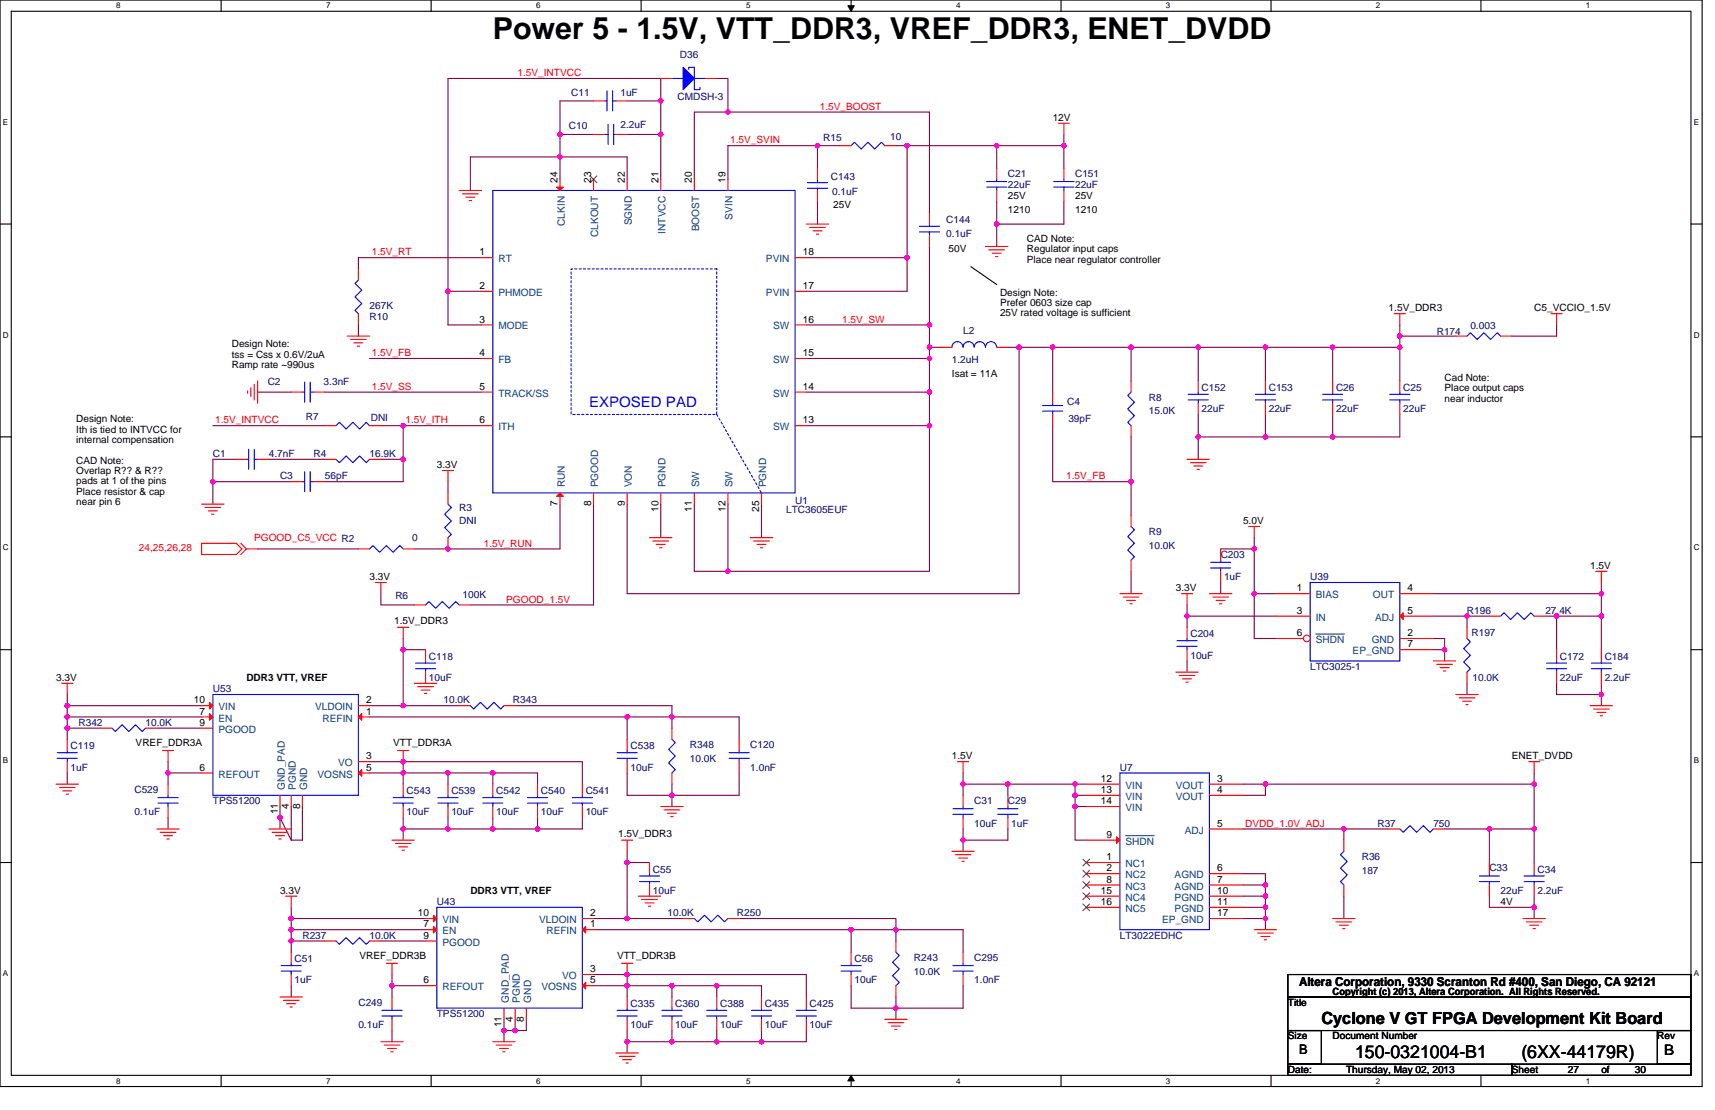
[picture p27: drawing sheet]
<svg xmlns="http://www.w3.org/2000/svg" width="432mm" height="279mm" viewBox="0 0 432 279" stroke-linecap="round" stroke-linejoin="round" font-family="sans-serif">
<defs><g id="words">
<text font-size="7.6" x="124.1" y="9.7">Power 5 - 1.5V, VTT_DDR3, VREF_DDR3, ENET_DVDD</text>
<g font-size="4.5">
<text x="341.2" y="266.3">150-0321004-B1</text>
<text x="383.1" y="266.3">(6XX-44179R)</text>
</g>
<text font-size="4.2" x="332.7" y="257.7">Cyclone V GT FPGA Development Kit Board</text>
<text font-size="3.7" fill="#00f" x="148.3" y="102.5">EXPOSED PAD</text>
<text font-size="3.7" x="419" y="265.5">B</text>
<text font-size="3.4" x="327.1" y="265.2">B</text>
<text font-size="3.1" x="327.1" y="248.2">Altera Corporation, 9330 Scranton Rd #400, San Diego, CA 92121</text>
<g font-size="2.5" fill="#000080">
<text x="171.2" y="14.7">D36</text>
<text x="143.8" y="24.3">C11</text>
<text x="156.2" y="24.3">1uF</text>
<text x="170.6" y="25.1">CMDSH-3</text>
<text x="143.2" y="32.4">C10</text>
<text x="156.2" y="32.2">2.2uF</text>
<text x="207.2" y="35.5">R15</text>
<text x="224.2" y="35.2">10</text>
<text x="209.2" y="45.4">C143</text>
<text x="253.8" y="44.6">C21</text>
<text x="253.8" y="47.4">22uF</text>
<text x="270.7" y="44.6">C151</text>
<text x="270.7" y="47.4">22uF</text>
<text x="209.5" y="49.1">0.1uF</text>
<text x="238.3" y="56.1">C144</text>
<text x="238.3" y="59.8">0.1uF</text>
<text x="93" y="77.8">267K</text>
<text x="93" y="80.6">R10</text>
<text x="370.2" y="82.9">0.003</text>
<text x="242.5" y="84">L2</text>
<text x="361.7" y="84.3">R174</text>
<text x="239.7" y="91.4">1.2uH</text>
<text x="67.4" y="97">C2</text>
<text x="81.5" y="97">3.3nF</text>
<text x="289.3" y="100.9">R8</text>
<text x="302.5" y="98.4">C152</text>
<text x="319.4" y="98.4">C153</text>
<text x="336.4" y="98.4">C26</text>
<text x="353.3" y="98.4">C25</text>
<text x="77" y="105.7">R7</text>
<text x="93.3" y="106">DNI</text>
<text x="268.7" y="102.1">C4</text>
<text x="269" y="106.3">39pF</text>
<text x="289.3" y="104.3">15.0K</text>
<text x="302.5" y="103.8">22uF</text>
<text x="319.4" y="103.8">22uF</text>
<text x="336.4" y="103.8">22uF</text>
<text x="353.3" y="103.8">22uF</text>
<text x="53.6" y="115">C1</text>
<text x="67.7" y="115">4.7nF</text>
<text x="79" y="115">R4</text>
<text x="93" y="115">16.9K</text>
<text x="70.5" y="120.7">C3</text>
<text x="81.8" y="120.7">56pF</text>
<text x="115.6" y="128.6">R3</text>
<text x="115.6" y="132">DNI</text>
<text x="197.9" y="129.1">LTC3605EUF</text>
<text x="200.2" y="126.9">U1</text>
<text x="103.8" y="136.2">0</text>
<text x="289.3" y="134.8">R9</text>
<text x="289.3" y="138.2">10.0K</text>
<text x="307.3" y="140.4">C203</text>
<text x="308.2" y="146.1">1uF</text>
<text x="329.9" y="146">U39</text>
<text x="99.5" y="150.8">R6</text>
<text x="116.5" y="150.6">100K</text>
<text x="369.4" y="154.5">R196</text>
<text x="389.1" y="154.5">27.4K</text>
<text x="299.7" y="160.4">C204</text>
<text x="370.5" y="160.1">R197</text>
<text x="108" y="166.1">C118</text>
<text x="299.7" y="165.8">10uF</text>
<text x="392.8" y="166.1">C172</text>
<text x="404" y="166.1">C184</text>
<text x="108" y="171.4">10uF</text>
<text x="329.9" y="168.6">LTC3025-1</text>
<text x="370.8" y="171.4">10.0K</text>
<text x="392.8" y="171.4">22uF</text>
<text x="404" y="171.4">2.2uF</text>
<text x="53.6" y="174.2">U53</text>
<text x="111.7" y="177.1">10.0K</text>
<text x="129.1" y="177.1">R343</text>
<text x="19.7" y="182.7">R342</text>
<text x="36.7" y="182.7">10.0K</text>
<text x="17.8" y="188.6">C119</text>
<text x="158.7" y="188.6">C538</text>
<text x="173.7" y="188.3">R348</text>
<text x="173.7" y="191.7">10.0K</text>
<text x="188.9" y="188.3">C120</text>
<text x="17.8" y="194">1uF</text>
<text x="158.7" y="194">10uF</text>
<text x="188.9" y="194">1.0nF</text>
<text x="282" y="194">U7</text>
<text x="33.8" y="199.6">C529</text>
<text x="53.6" y="202.4">TPS51200</text>
<text x="102.4" y="199.9">C543</text>
<text x="113.6" y="199.9">C539</text>
<text x="124.9" y="199.9">C542</text>
<text x="136.2" y="199.9">C540</text>
<text x="147.5" y="199.9">C541</text>
<text x="245.3" y="202.4">C31</text>
<text x="253.8" y="202.4">C29</text>
<text x="33.8" y="205.3">0.1uF</text>
<text x="102.4" y="205.3">10uF</text>
<text x="113.6" y="205.3">10uF</text>
<text x="124.9" y="205.3">10uF</text>
<text x="136.2" y="205.3">10uF</text>
<text x="147.5" y="205.3">10uF</text>
<text x="245.3" y="208.1">10uF</text>
<text x="254.6" y="208.1">1uF</text>
<text x="346.8" y="208.1">R37</text>
<text x="360.9" y="208.1">750</text>
<text x="164.4" y="219.6">C55</text>
<text x="342.9" y="216.5">R36</text>
<text x="342.9" y="219.9">187</text>
<text x="375" y="219.4">C33</text>
<text x="387.1" y="219.6">C34</text>
<text x="110" y="227.8">U43</text>
<text x="164.4" y="225">10uF</text>
<text x="377.8" y="225">22uF</text>
<text x="387.1" y="225">2.2uF</text>
<text x="168.1" y="230.6">10.0K</text>
<text x="185.5" y="230.6">R250</text>
<text x="76.1" y="236.3">R237</text>
<text x="93" y="236.3">10.0K</text>
<text x="282" y="236.3">LT3022EDHC</text>
<text x="74.2" y="242.2">C51</text>
<text x="215.1" y="242.2">C56</text>
<text x="230.1" y="241.9">R243</text>
<text x="230.1" y="245.3">10.0K</text>
<text x="245.3" y="241.9">C295</text>
<text x="74.2" y="247.5">1uF</text>
<text x="215.1" y="247.5">10uF</text>
<text x="245.3" y="247.5">1.0nF</text>
<text x="90.2" y="253.2">C249</text>
<text x="110" y="256">TPS51200</text>
<text x="158.7" y="253.5">C335</text>
<text x="170" y="253.5">C360</text>
<text x="181.3" y="253.5">C388</text>
<text x="192.6" y="253.5">C435</text>
<text x="203.9" y="253.5">C425</text>
<text x="90.2" y="258.8">0.1uF</text>
<text x="158.7" y="258.8">10uF</text>
<text x="170" y="258.8">10uF</text>
<text x="181.3" y="258.8">10uF</text>
<text x="192.6" y="258.8">10uF</text>
<text x="203.9" y="258.8">10uF</text>
</g>
<g font-size="2.5" fill="#f00">
<text x="130.3" y="19.2">1.5V_INTVCC</text>
<text x="206.4" y="27.6">1.5V_BOOST</text>
<text x="183.9" y="36.1">1.5V_SVIN</text>
<text x="93.6" y="64.3">1.5V_RT</text>
<text x="212" y="81.2">1.5V_SW</text>
<text x="93.6" y="89.7">1.5V_FB</text>
<text x="93.6" y="98.1">1.5V_SS</text>
<text x="54.2" y="106.6">1.5V_INTVCC</text>
<text x="102.1" y="106.6">1.5V_ITH</text>
<text x="268.4" y="120.7">1.5V_FB</text>
<text x="64" y="136.2">PGOOD_C5_VCC R2</text>
<text x="121.8" y="137.6">1.5V_RUN</text>
<text x="35" y="138.7">24,25,26,28</text>
<text x="127.5" y="151.7">PGOOD_1.5V</text>
<text x="313.5" y="208.1">DVDD_1.0V_ADJ</text>
</g>
<g font-size="2.5">
<text x="265" y="30.5">12V</text>
<text x="140.4" y="46" transform="rotate(-90 140.4 46)">24</text>
<text x="148.8" y="46" transform="rotate(-90 148.8 46)">23</text>
<text x="157.3" y="46" transform="rotate(-90 157.3 46)">22</text>
<text x="165.8" y="46" transform="rotate(-90 165.8 46)">21</text>
<text x="174.2" y="46" transform="rotate(-90 174.2 46)">20</text>
<text x="182.7" y="46" transform="rotate(-90 182.7 46)">19</text>
<text x="209.8" y="52.5">25V</text>
<text x="253.8" y="50.2">25V</text>
<text x="253.8" y="53.6">1210</text>
<text x="270.7" y="50.2">25V</text>
<text x="270.7" y="53.6">1210</text>
<text x="120.7" y="64.3">1</text>
<text x="202.2" y="64.3">18</text>
<text x="238.8" y="63.4">50V</text>
<text x="258.6" y="60.9">CAD Note:</text>
<text x="258.6" y="63.5">Regulator input caps</text>
<text x="258.6" y="66.1">Place near regulator controller</text>
<text x="120.7" y="72.7">2</text>
<text x="202.2" y="72.7">17</text>
<text x="251.8" y="74.4">Design Note:</text>
<text x="251.8" y="77">Prefer 0603 size cap</text>
<text x="120.7" y="81.2">3</text>
<text x="202.2" y="81.2">16</text>
<text x="251.8" y="79.6">25V rated voltage is sufficient</text>
<text x="349.6" y="78.4">1.5V_DDR3</text>
<text x="386.3" y="78.4">C5_VCCIO_1.5V</text>
<text x="58.4" y="87.4">Design Note:</text>
<text x="120.7" y="89.6">4</text>
<text x="202.2" y="89.6">15</text>
<text x="58.4" y="90">tss = Css x 0.6V/2uA</text>
<text x="58.4" y="92.6">Ramp rate ~990us</text>
<text x="239.7" y="95">Isat = 11A</text>
<text x="363.7" y="95.9">Cad Note:</text>
<text x="120.7" y="98.1">5</text>
<text x="202.2" y="98.1">14</text>
<text x="363.7" y="98.5">Place output caps</text>
<text x="363.7" y="101.1">near inductor</text>
<text x="19.2" y="106.3">Design Note:</text>
<text x="120.7" y="106.6">6</text>
<text x="202.2" y="106.6">13</text>
<text x="19.2" y="108.9">Ith is tied to INTVCC for</text>
<text x="19.2" y="111.5">internal compensation</text>
<text x="19.2" y="116.7">CAD Note:</text>
<text x="19.2" y="119.3">Overlap R?? &amp; R??</text>
<text x="110" y="117.9">3.3V</text>
<text x="19.2" y="121.9">pads at 1 of the pins</text>
<text x="19.2" y="124.5">Place resistor &amp; cap</text>
<text x="19.2" y="127.1">near pin 6</text>
<text x="140.4" y="127.5" transform="rotate(-90 140.4 127.5)">7</text>
<text x="148.8" y="127.5" transform="rotate(-90 148.8 127.5)">8</text>
<text x="157.3" y="127.5" transform="rotate(-90 157.3 127.5)">9</text>
<text x="165.8" y="128.9" transform="rotate(-90 165.8 128.9)">10</text>
<text x="174.2" y="128.9" transform="rotate(-90 174.2 128.9)">11</text>
<text x="182.7" y="128.9" transform="rotate(-90 182.7 128.9)">12</text>
<text x="191.1" y="128.9" transform="rotate(-90 191.1 128.9)">25</text>
<text x="313" y="132">5.0V</text>
<text x="400.4" y="143.2">1.5V</text>
<text x="93" y="146">3.3V</text>
<text x="296.1" y="148.9">3.3V</text>
<text x="326.5" y="148.8">1</text>
<text x="354.4" y="148.8">4</text>
<text x="326.5" y="154.5">3</text>
<text x="354.4" y="154.5">5</text>
<text x="99.3" y="157">1.5V_DDR3</text>
<text x="326.5" y="160.1">6</text>
<text x="354.4" y="160.1">2</text>
<text x="354.4" y="162.9">7</text>
<text x="14.1" y="171.4">3.3V</text>
<text x="62" y="171.5">DDR3 VTT, VREF</text>
<text x="48.8" y="177">10</text>
<text x="50.2" y="179.9">7</text>
<text x="92.2" y="179.9">1</text>
<text x="92.2" y="177">2</text>
<text x="50.2" y="182.7">9</text>
<text x="34.1" y="187.8">VREF_DDR3A</text>
<text x="92.2" y="191.1">3</text>
<text x="99" y="187.8">VTT_DDR3A</text>
<text x="239.7" y="191.2">1.5V</text>
<text x="380.6" y="191.2">ENET_DVDD</text>
<text x="50.2" y="194">6</text>
<text x="92.2" y="194">5</text>
<text x="277.2" y="196.8">12</text>
<text x="306.5" y="196.8">3</text>
<text x="72.7" y="203.6" transform="rotate(-90 72.7 203.6)">4</text>
<text x="75.5" y="203.6" transform="rotate(-90 75.5 203.6)">8</text>
<text x="277.2" y="202.4">14</text>
<text x="277.2" y="199.6">13</text>
<text x="306.5" y="199.6">4</text>
<text x="69.9" y="205" transform="rotate(-90 69.9 205)">11</text>
<text x="306.5" y="208.1">5</text>
<text x="155.6" y="210.6">1.5V_DDR3</text>
<text x="278.6" y="210.9">9</text>
<text x="278.6" y="216.5">1</text>
<text x="278.6" y="219.3">2</text>
<text x="306.5" y="219.3">6</text>
<text x="70.5" y="225">3.3V</text>
<text x="118.4" y="225.1">DDR3 VTT, VREF</text>
<text x="277.2" y="227.8">16</text>
<text x="277.2" y="225">15</text>
<text x="278.6" y="222.2">8</text>
<text x="306.5" y="222.2">7</text>
<text x="306.5" y="227.8">11</text>
<text x="306.5" y="225">10</text>
<text x="377.8" y="227.8">4V</text>
<text x="105.2" y="230.6">10</text>
<text x="106.6" y="233.4">7</text>
<text x="148.6" y="233.4">1</text>
<text x="148.6" y="230.6">2</text>
<text x="306.5" y="230.6">17</text>
<text x="106.6" y="236.3">9</text>
<text x="90.5" y="241.3">VREF_DDR3B</text>
<text x="148.6" y="244.7">3</text>
<text x="155.4" y="241.3">VTT_DDR3B</text>
<text x="106.6" y="247.5">6</text>
<text x="148.6" y="247.5">5</text>
<text x="335.5" y="250.4">Copyright (c) 2013, Altera Corporation. All Rights Reserved.</text>
<text x="129.1" y="257.2" transform="rotate(-90 129.1 257.2)">4</text>
<text x="131.9" y="257.2" transform="rotate(-90 131.9 257.2)">8</text>
<text x="324.3" y="253.2">Title</text>
<text x="126.3" y="258.6" transform="rotate(-90 126.3 258.6)">11</text>
<text x="324.3" y="261.6">Size</text>
<text x="335.5" y="261.6">Document Number</text>
<text x="417.3" y="261.6">Rev</text>
<text x="324.3" y="270.1">Date:</text>
<text x="338.9" y="270.1">Thursday, May 02, 2013</text>
<text x="380.6" y="270.1">Sheet</text>
<text x="394.7" y="270.1">27</text>
<text x="403.2" y="270.1">of</text>
<text x="411.6" y="270.1">30</text>
</g>
<g font-size="2.5" fill="#004080">
<text x="142.2" y="56.9" transform="rotate(-90 142.2 56.9)">CLKIN</text>
<text x="150.6" y="59.7" transform="rotate(-90 150.6 59.7)">CLKOUT</text>
<text x="159.1" y="56.7" transform="rotate(-90 159.1 56.7)">SGND</text>
<text x="167.6" y="58.8" transform="rotate(-90 167.6 58.8)">INTVCC</text>
<text x="176" y="58.2" transform="rotate(-90 176 58.2)">BOOST</text>
<text x="184.5" y="55.3" transform="rotate(-90 184.5 55.3)">SVIN</text>
<text x="125.5" y="66">RT</text>
<text x="192.8" y="66">PVIN</text>
<text x="125.5" y="74.5">PHMODE</text>
<text x="192.8" y="74.5">PVIN</text>
<text x="125.5" y="82.9">MODE</text>
<text x="194.6" y="82.9">SW</text>
<text x="125.5" y="91.4">FB</text>
<text x="194.6" y="91.4">SW</text>
<text x="125.5" y="99.8">TRACK/SS</text>
<text x="194.6" y="99.8">SW</text>
<text x="125.5" y="108.3">ITH</text>
<text x="194.6" y="108.3">SW</text>
<text x="142.2" y="122.7" transform="rotate(-90 142.2 122.7)">RUN</text>
<text x="150.6" y="122.7" transform="rotate(-90 150.6 122.7)">PGOOD</text>
<text x="159.1" y="122.7" transform="rotate(-90 159.1 122.7)">VON</text>
<text x="167.6" y="122.7" transform="rotate(-90 167.6 122.7)">PGND</text>
<text x="176" y="122.7" transform="rotate(-90 176 122.7)">SW</text>
<text x="184.5" y="122.7" transform="rotate(-90 184.5 122.7)">SW</text>
<text x="192.9" y="122.7" transform="rotate(-90 192.9 122.7)">PGND</text>
<text x="331.3" y="150.6">BIAS</text>
<text x="345.7" y="150.6">OUT</text>
<text x="331.3" y="161.9">SHDN</text>
<text x="331.3" y="156.2">IN</text>
<text x="345.4" y="161.9">GND</text>
<text x="346.2" y="156.2">ADJ</text>
<text x="340.6" y="164.7">EP_GND</text>
<text x="55" y="178.8">VIN</text>
<text x="79.4" y="178.8">VLDOIN</text>
<text x="55" y="181.6">EN</text>
<text x="55" y="184.4">PGOOD</text>
<text x="81.2" y="181.6">REFIN</text>
<text x="55" y="195.7">REFOUT</text>
<text x="79.9" y="195.7">VOSNS</text>
<text x="85.2" y="192.9">VO</text>
<text x="71.7" y="198.8" transform="rotate(-90 71.7 198.8)">GND_PAD</text>
<text x="74.5" y="198.8" transform="rotate(-90 74.5 198.8)">PGND</text>
<text x="77.3" y="198.8" transform="rotate(-90 77.3 198.8)">GND</text>
<text x="283.4" y="201.3">VIN</text>
<text x="283.4" y="198.5">VIN</text>
<text x="296" y="201.3">VOUT</text>
<text x="296" y="198.5">VOUT</text>
<text x="283.4" y="204.2">VIN</text>
<text x="298.3" y="209.8">ADJ</text>
<text x="283.4" y="212.6">SHDN</text>
<text x="283.4" y="218.2">NC1</text>
<text x="283.4" y="221.1">NC2</text>
<text x="295.7" y="221.1">AGND</text>
<text x="283.4" y="223.9">NC3</text>
<text x="283.4" y="226.7">NC4</text>
<text x="295.7" y="223.9">AGND</text>
<text x="295.7" y="226.7">PGND</text>
<text x="111.4" y="232.3">VIN</text>
<text x="135.7" y="232.3">VLDOIN</text>
<text x="283.4" y="229.5">NC5</text>
<text x="292.6" y="232.3">EP_GND</text>
<text x="295.7" y="229.5">PGND</text>
<text x="111.4" y="235.2">EN</text>
<text x="111.4" y="238">PGOOD</text>
<text x="137.6" y="235.2">REFIN</text>
<text x="111.4" y="249.3">REFOUT</text>
<text x="136.3" y="249.3">VOSNS</text>
<text x="141.5" y="246.4">VO</text>
<text x="128.1" y="252.3" transform="rotate(-90 128.1 252.3)">GND_PAD</text>
<text x="130.9" y="252.3" transform="rotate(-90 130.9 252.3)">PGND</text>
<text x="133.7" y="252.3" transform="rotate(-90 133.7 252.3)">GND</text>
</g>
<g font-size="2">
<text x="29.3" y="2.1">8</text>
<text x="82.1" y="2.1">7</text>
<text x="135" y="2.1">6</text>
<text x="187.8" y="2.1">5</text>
<text x="240.7" y="2.1">4</text>
<text x="293.6" y="2.1">3</text>
<text x="346.4" y="2.1">2</text>
<text x="399.3" y="2.1">1</text>
<text x=".7" y="31.4">E</text>
<text x="426.5" y="31.4">E</text>
<text x=".7" y="85">D</text>
<text x="426.5" y="85">D</text>
<text x=".7" y="138.6">C</text>
<text x="426.5" y="138.6">C</text>
<text x=".7" y="192.1">B</text>
<text x="426.5" y="192.1">B</text>
<text x=".7" y="245.7">A</text>
<text x="426.5" y="245.7">A</text>
<text x="29.3" y="272.8">8</text>
<text x="82.1" y="272.8">7</text>
<text x="135" y="272.8">6</text>
<text x="187.8" y="272.8">5</text>
<text x="240.7" y="272.8">4</text>
<text x="293.6" y="272.8">3</text>
<text x="346.4" y="272.8">2</text>
<text x="399.3" y="272.8">1</text>
</g>
</g></defs>
<path d="M0 0h428.6v273.5h-428.6zM2.8 2.8h422.9v267.9h-422.9z" fill="none" stroke="#000" stroke-width=".28"/>
<g fill="#fff">
<path d="M29.3 .3h1.1v2.3h-1.1z"/>
<path d="M29.3 271h1.1v2.2h-1.1z"/>
</g>
<path d="M55.7 0v2.8M55.7 270.7v2.8" fill="none" stroke="#000" stroke-width=".28"/>
<g fill="#fff">
<path d="M82.1 .3h1.1v2.3h-1.1z"/>
<path d="M82.1 271h1.1v2.2h-1.1z"/>
</g>
<path d="M108.6 0v2.8M108.6 270.7v2.8" fill="none" stroke="#000" stroke-width=".28"/>
<g fill="#fff">
<path d="M135 .3h1.1v2.3h-1.1z"/>
<path d="M135 271h1.1v2.2h-1.1z"/>
</g>
<path d="M161.4 0v2.8M161.4 270.7v2.8" fill="none" stroke="#000" stroke-width=".28"/>
<g fill="#fff">
<path d="M187.8 .3h1.2v2.3h-1.2z"/>
<path d="M187.8 271h1.2v2.2h-1.2z"/>
</g>
<path d="M214.3 0v2.8M214.3 270.7v2.8" fill="none" stroke="#000" stroke-width=".28"/>
<path d="M213.5 1.4h1.6l-.8 1.4zM214.3 270.7l.8 1.4h-1.6z" fill="#000" stroke="#000" stroke-width=".25"/>
<g fill="#fff">
<path d="M240.7 .3h1.1v2.3h-1.1z"/>
<path d="M240.7 271h1.1v2.2h-1.1z"/>
</g>
<path d="M267.1 0v2.8M267.1 270.7v2.8" fill="none" stroke="#000" stroke-width=".28"/>
<g fill="#fff">
<path d="M293.6 .3h1.1v2.3h-1.1z"/>
<path d="M293.6 271h1.1v2.2h-1.1z"/>
</g>
<path d="M320 0v2.8M320 270.7v2.8" fill="none" stroke="#000" stroke-width=".28"/>
<g fill="#fff">
<path d="M346.4 .3h1.2v2.3h-1.2z"/>
<path d="M346.4 271h1.2v2.2h-1.2z"/>
</g>
<path d="M372.9 0v2.8M372.9 270.7v2.8" fill="none" stroke="#000" stroke-width=".28"/>
<g fill="#fff">
<path d="M399.3 .3h1.1v2.3h-1.1z"/>
<path d="M399.3 271h1.1v2.2h-1.1z"/>
<path d="M.7 29.6h1.4v2.3h-1.4z"/>
<path d="M426.5 29.6h1.3v2.3h-1.3z"/>
<path d="M.7 83.2h1.5v2.2h-1.5z"/>
<path d="M426.5 83.2h1.4v2.2h-1.4z"/>
</g>
<path d="M0 56.4h2.8M425.7 56.4h2.9" fill="none" stroke="#000" stroke-width=".28"/>
<g fill="#fff">
<path d="M.7 136.7h1.5v2.3h-1.5z"/>
<path d="M426.5 136.7h1.4v2.3h-1.4z"/>
</g>
<path d="M0 110h2.8M425.7 110h2.9" fill="none" stroke="#000" stroke-width=".28"/>
<g fill="#fff">
<path d="M.7 190.3h1.4v2.3h-1.4z"/>
<path d="M426.5 190.3h1.3v2.3h-1.3z"/>
</g>
<path d="M0 163.5h2.8M425.7 163.5h2.9" fill="none" stroke="#000" stroke-width=".28"/>
<g fill="#fff">
<path d="M.7 243.9h1.4v2.2h-1.4z"/>
<path d="M426.4 243.9h1.4v2.2h-1.4z"/>
</g>
<path d="M244.5 67.1l6.5 4.5M0 217.1h2.8M425.7 217.1h2.9M324.3 245.3h101.4v5.7h-101.4zM324.3 251h101.4v8.4h-101.4zM324.3 259.4h8.4v8.5h-8.4zM417.3 259.4h8.4v8.5h-8.4zM324.3 267.9h56.3v2.8h-56.3zM380.6 267.9h45.1v2.8h-45.1z" fill="none" stroke="#000" stroke-width=".28"/>
<g fill="none" stroke="#800040" stroke-width=".28">
<path d="M180.5 19.7h2.8v8.5M141 39.5v5.6M141 39.5h-22.6v8.4M141 33.8v5.7M141 33.8h8.4M141 39.5h16.9v5.6M149.4 25.4h-8.4v8.4M157.9 25.4h8.5v8.4M157.9 33.8h8.5M166.4 25.4v-5.7h-53.6v53.6M166.4 33.8v11.3M183.3 28.2h50.7v25.4"/>
<path d="M183.3 28.2h-8.5v16.9M205.8 36.7h5.7M205.8 36.7h-22.5v8.4M205.8 36.7v5.6M225.6 36.7h2.8M228.4 36.7v28.2M228.4 36.7h22.6M251 36.7v5.6M251 36.7h16.9M267.9 33.8v2.9M267.9 36.7v5.6M205.8 50.8v5.6"/>
<path d="M251 50.8v5.6M251 56.4v5.6M267.9 50.8v5.6h-16.9M112.8 73.3v8.5h8.4M112.8 73.3h8.4M121.2 64.9h-31v2.8M203 64.9h25.4M228.4 64.9v8.4h-25.4M234 62v19.8M64.9 98.7h8.4M81.8 98.7h39.4M90.2 81.8v2.8"/>
<path d="M93 90.2h28.2M203 98.7h31M203 90.2h31v8.5M203 81.8h31M234 87.4h2.9M234 81.8v5.6M234 87.4v2.8M234 98.7v8.4M253.8 87.4h2.8M256.6 87.4v62h-98.7v-22.5M256.6 87.4h8.4M265 87.4h19.8"/>
<path d="M265 87.4v11.3M284.8 87.4v8.5M284.8 87.4h16.9M301.7 87.4v8.5M301.7 87.4h16.9M318.6 87.4h16.9M318.6 87.4v8.5M335.5 87.4v8.5M335.5 87.4h16.9M352.4 87.4v8.5M352.4 84.6v2.8M352.4 81.8v2.8"/>
<path d="M352.4 84.6h14.1M391.9 81.8v2.8h-11.3M53.6 107.1h28.2M59.2 115.6h-5.6v5.6M67.7 115.6h14.1M95.9 107.1h5.6M95.9 115.6h5.6M101.5 107.1h19.7M101.5 107.1v8.5M101.5 115.6v5.6h-19.7M203 107.1h31M234 107.1v36.7h-50.7"/>
<path d="M265 107.1v14.1h19.8M284.8 110v11.2M301.7 110v5.6M301.7 110h16.9M301.7 104.3v5.7M318.6 110h16.9M318.6 104.3v5.7M335.5 104.3v5.7h16.9v-5.7M53.6 121.2v5.7M53.6 121.2h19.7M64.9 138.2h25.3M112.8 121.2v2.9"/>
<path d="M141 126.9v11.3h-36.7M149.4 126.9v25.4h-31M166.4 126.9v8.4M174.8 126.9v16.9h8.5M183.3 126.9v16.9M191.7 126.9v8.4M284.8 121.2v8.5M307.3 138.2h8.5M315.8 138.2v11.2M315.8 135.3v2.9M95.9 149.4v2.9h8.4M284.8 143.8v5.6"/>
<path d="M298.9 152.3v2.8M298.9 155.1h22.5M298.9 155.1v2.8M307.3 146.6v2.8M315.8 149.4h5.6M315.8 149.4v11.3h5.6M360.9 155.1h8.5M360.9 149.4h42.3M369.4 155.1h5.6M369.4 155.1v2.8M389.1 155.1h2.8M391.9 155.1v8.4"/>
<path d="M391.9 155.1h11.3v8.4M403.2 149.4v5.7M403.2 146.6v2.8M16.9 177.6v2.9M16.9 174.8v2.8M16.9 177.6h33.9M93 177.6h8.5M101.5 163.5v14.1M101.5 163.5h5.6M101.5 177.6h14.1M101.5 160.7v2.8M129.7 177.6h39.5v2.9"/>
<path d="M298.9 166.4v2.8M360.9 160.7h2.8v2.8M360.9 163.5h2.8M363.7 163.5v2.9M369.4 172v2.8M391.9 172v2.8h11.3M403.2 174.8v2.8M403.2 172v2.8M16.9 180.5v2.8M16.9 183.3h8.5M16.9 180.5h33.9M16.9 183.3v2.8"/>
<path d="M16.9 194.6v2.8M39.5 183.3h11.3M42.3 194.6v2.8M42.3 191.7v2.9M42.3 194.6h8.5M93 194.6h8.5M93 191.7h8.5M93 180.5h64.9M101.5 194.6v2.8M101.5 191.7v2.9M101.5 194.6h11.3M101.5 191.7h45.1v5.7"/>
<path d="M112.8 194.6v2.8M112.8 194.6h11.3M124.1 194.6h11.2v2.8M124.1 194.6v2.8M157.9 180.5v5.6M157.9 194.6v5.6h11.3M157.9 180.5h11.3M169.2 197.4v2.8M169.2 180.5v2.8M169.2 180.5h16.9v5.6M186.1 194.6v5.6h-16.9M242.5 197.4v2.8"/>
<path d="M242.5 194.6v2.8h11.3M253.8 197.4v2.8M253.8 197.4h16.9M270.7 197.4h2.8M270.7 197.4v5.6M313 197.4h5.6v2.8h-5.6M318.6 197.4h67.7M386.3 194.6v2.8M386.3 197.4v11.3M42.3 205.8v2.9M70.5 205.8v2.9M70.5 203v2.8l2.8 5.7"/>
<path d="M73.3 203v8.5M76.1 203v8.5h-2.8M101.5 208.7v2.8M101.5 205.8v2.9M101.5 208.7h11.3M112.8 205.8v2.9M112.8 208.7h11.3M124.1 205.8v2.9M124.1 208.7h11.2M135.3 205.8v2.9M146.6 205.8v2.9h-11.3M157.9 217.1v14.1"/>
<path d="M157.9 214.3v2.8M157.9 217.1h5.6M169.2 200.2v2.8M242.5 211.5v2.8M253.8 208.7v2.8h-11.3v-2.8M270.7 200.2h2.8M270.7 203h2.8M270.7 203v8.5h2.8M313 208.7h25.3M313 219.9h5.6v2.9M338.3 208.7h11.3M338.3 208.7v2.8"/>
<path d="M363.7 208.7h11.3M375 208.7h11.3v8.4M375 208.7v8.4M73.3 234v2.9M73.3 236.9h8.5M73.3 236.9v2.8M73.3 231.2v2.8M73.3 234h33.8M73.3 231.2h33.8M73.3 228.4v2.8M95.9 236.9h11.2M149.4 231.2h8.5"/>
<path d="M149.4 234h64.9M157.9 231.2h14.1M186.1 231.2h39.5v2.8M214.3 234h11.3M214.3 234v5.7M225.6 234v2.9M225.6 234h16.9v5.7M313 222.8h5.6M313 225.6h5.6M313 228.4h5.6M313 231.2h5.6M318.6 228.4v2.8"/>
<path d="M318.6 222.8v2.8M318.6 225.6v2.8M318.6 231.2v2.8M338.3 225.6v5.6M375 225.6v2.8h11.3v2.8M386.3 225.6v2.8M73.3 248.1v2.9M98.7 259.4v2.8M98.7 245.3v2.8M98.7 248.1v2.9M98.7 248.1h8.4M126.9 256.6v2.8"/>
<path d="M126.9 259.4h2.8M126.9 259.4v2.8M129.7 256.6v2.8M132.5 256.6v2.8h-2.8M149.4 245.3h8.5v2.8M149.4 248.1h8.5M157.9 245.3h45.1v5.7M157.9 259.4v2.8M157.9 248.1v2.9M157.9 248.1h11.3M169.2 248.1v2.9M169.2 259.4v2.8"/>
<path d="M169.2 248.1h11.3M180.5 248.1v2.9M180.5 259.4v2.8M180.5 248.1h11.2v2.9M191.7 259.4v2.8M203 259.4v2.8h-11.3M214.3 248.1v5.7h11.3v2.8M242.5 248.1v5.7h-16.9v-2.8M157.9 262.2v2.8M157.9 262.2h11.3M169.2 262.2h11.3M180.5 262.2h11.2"/>
</g>
<g fill="#f0f" stroke="#f0f" stroke-width=".28">
<circle cx="101.5" cy="115.6" r=".57"/>
<circle cx="301.7" cy="110" r=".55"/>
<circle cx="234" cy="87.4" r=".56"/>
<circle cx="183.3" cy="143.8" r=".56"/>
<circle cx="228.4" cy="36.7" r=".56"/>
<circle cx="228.4" cy="64.9" r=".56"/>
<circle cx="205.8" cy="36.7" r=".55"/>
<circle cx="166.3" cy="25.4" r=".55"/>
<circle cx="112.8" cy="73.3" r=".56"/>
<circle cx="53.6" cy="121.2" r=".55"/>
<circle cx="335.5" cy="87.4" r=".56"/>
<circle cx="318.6" cy="87.4" r=".56"/>
<circle cx="141" cy="39.5" r=".55"/>
<circle cx="141" cy="33.8" r=".55"/>
<circle cx="166.3" cy="33.8" r=".55"/>
<circle cx="284.8" cy="121.2" r=".56"/>
<circle cx="352.4" cy="87.4" r=".56"/>
<circle cx="335.5" cy="110" r=".55"/>
<circle cx="318.6" cy="110" r=".55"/>
<circle cx="234" cy="107.1" r=".55"/>
<circle cx="250.9" cy="56.4" r=".55"/>
<circle cx="267.8" cy="36.7" r=".55"/>
<circle cx="250.9" cy="36.7" r=".55"/>
<circle cx="256.6" cy="87.4" r=".57"/>
<circle cx="301.7" cy="87.4" r=".56"/>
<circle cx="234" cy="98.7" r=".55"/>
<circle cx="234" cy="90.2" r=".55"/>
<circle cx="234" cy="81.8" r=".55"/>
<circle cx="183.3" cy="28.2" r=".55"/>
<circle cx="284.8" cy="87.4" r=".57"/>
<circle cx="265" cy="87.4" r=".56"/>
<circle cx="101.5" cy="107.1" r=".56"/>
<circle cx="352.4" cy="84.6" r=".55"/>
<circle cx="112.8" cy="138.2" r=".55"/>
<circle cx="270.7" cy="200.2" r=".57"/>
<circle cx="270.7" cy="197.4" r=".56"/>
<circle cx="253.7" cy="197.4" r=".55"/>
<circle cx="242.5" cy="211.5" r=".56"/>
<circle cx="318.6" cy="225.5" r=".55"/>
<circle cx="318.6" cy="222.7" r=".55"/>
<circle cx="318.6" cy="231.2" r=".55"/>
<circle cx="318.6" cy="228.4" r=".56"/>
<circle cx="242.5" cy="197.4" r=".56"/>
<circle cx="318.6" cy="197.4" r=".55"/>
<circle cx="338.3" cy="208.6" r=".55"/>
<circle cx="386.3" cy="208.6" r=".55"/>
<circle cx="386.3" cy="197.4" r=".55"/>
<circle cx="375" cy="208.6" r=".55"/>
<circle cx="386.3" cy="228.4" r=".56"/>
<circle cx="270.7" cy="203" r=".56"/>
<circle cx="16.9" cy="180.4" r=".56"/>
<circle cx="16.9" cy="183.3" r=".56"/>
<circle cx="16.9" cy="177.6" r=".56"/>
<circle cx="70.5" cy="205.8" r=".55"/>
<circle cx="42.3" cy="194.5" r=".55"/>
<circle cx="124.1" cy="194.5" r=".55"/>
<circle cx="157.9" cy="180.4" r=".56"/>
<circle cx="101.5" cy="163.5" r=".56"/>
<circle cx="112.8" cy="208.6" r=".55"/>
<circle cx="124.1" cy="208.6" r=".55"/>
<circle cx="112.8" cy="194.5" r=".55"/>
<circle cx="101.5" cy="194.5" r=".56"/>
<circle cx="169.2" cy="200.2" r=".56"/>
<circle cx="169.2" cy="180.4" r=".55"/>
<circle cx="135.3" cy="208.6" r=".55"/>
<circle cx="101.5" cy="191.7" r=".56"/>
<circle cx="101.5" cy="208.6" r=".56"/>
<circle cx="101.5" cy="177.6" r=".56"/>
<circle cx="98.7" cy="248.1" r=".55"/>
<circle cx="73.3" cy="231.2" r=".56"/>
<circle cx="180.4" cy="248.1" r=".55"/>
<circle cx="129.7" cy="259.4" r=".56"/>
<circle cx="126.9" cy="259.4" r=".55"/>
<circle cx="169.2" cy="248.1" r=".55"/>
<circle cx="157.9" cy="248.1" r=".56"/>
<circle cx="180.4" cy="262.2" r=".55"/>
<circle cx="225.5" cy="234" r=".55"/>
<circle cx="214.3" cy="234" r=".56"/>
<circle cx="225.5" cy="253.7" r=".55"/>
<circle cx="157.9" cy="245.3" r=".56"/>
<circle cx="191.7" cy="262.2" r=".55"/>
<circle cx="73.3" cy="236.8" r=".56"/>
<circle cx="73.3" cy="234" r=".56"/>
<circle cx="157.9" cy="217.1" r=".56"/>
<circle cx="157.9" cy="231.2" r=".56"/>
<circle cx="169.2" cy="262.2" r=".55"/>
<circle cx="157.9" cy="262.2" r=".56"/>
<circle cx="403.2" cy="155.1" r=".55"/>
<circle cx="298.9" cy="155.1" r=".56"/>
<circle cx="315.8" cy="149.4" r=".55"/>
<circle cx="315.8" cy="138.2" r=".55"/>
<circle cx="391.9" cy="155.1" r=".55"/>
<circle cx="403.2" cy="149.4" r=".55"/>
<circle cx="403.2" cy="174.8" r=".55"/>
<circle cx="369.3" cy="155.1" r=".56"/>
<circle cx="363.7" cy="163.5" r=".55"/>
</g>
<g fill="none" stroke="#f00" stroke-width=".28">
<path d="M266.4 31h2.9M267.9 31v2.8M115.6 47.9h5.6M116.5 48.8h3.9M117.3 49.6h2.2M118.2 50.5h.5M203 56.4h5.7M203.9 57.3h3.9M204.7 58.1h2.3M205.5 58.9h.6M267.9 42.3v2.8M267.9 47.9v2.9"/>
<path d="M248.1 62h5.7M249 62.9h3.9M249.8 63.7h2.3M250.7 64.6h.5M351 79h2.8M352.4 79v2.8M390.5 79h2.8M391.9 79v2.8M62.3 98.4v.6M63.2 97.6v2.2M64 96.7v4M64.9 95.9v5.6"/>
<path d="M73.3 98.7h2.8M79 98.7h2.8M87.4 84.6h5.6M88.3 85.4h3.9M89.1 86.3h2.3M90 87.1h.5M318.6 95.9v2.8M111.4 118.4h2.8M112.8 118.4v2.8M298.9 115.6h5.6M299.7 116.5h4M300.6 117.3h2.2"/>
<path d="M301.4 118.2h.6M318.6 101.5v2.8M50.8 126.9h5.6M50.8 136.8h8.7l1.4 1.4-1.4 1.4h-8.7zM51.6 127.7h4M52.5 128.6h2.2M53.3 129.4h.6M60.6 136.8l1.4 1.4M62 138.2l-1.4 1.4M62 138.2h2.9M163.5 135.3h5.7M164.4 136.2h3.9"/>
<path d="M165.2 137h2.3M166.1 137.9h.5M188.9 135.3h5.7M189.8 136.2h3.9M190.6 137h2.3M191.5 137.9h.5M314.4 132.5h2.8M315.8 132.5v2.8M94.5 146.6h2.8M95.9 146.6v2.8M100.1 157.9h2.8M101.5 157.9v2.8"/>
<path d="M282 149.4h5.6M282.8 150.3h3.9M283.7 151.1h2.2M284.5 152h.6M297.5 149.4h2.8M298.9 149.4v2.9M304.5 149.4h5.7M305.4 150.3h3.9M306.2 151.1h2.3M307 152h.6M321.4 149.4h8.5M352.4 155.1h8.5"/>
<path d="M352.4 149.4h8.5M401.8 143.8h2.8M403.2 143.8v2.8M15.5 172h2.9M16.9 172v2.8M104.3 172h5.7M105.2 172.8h3.9M106 173.7h2.3M106.9 174.5h.5M296.1 169.2h5.6M296.9 170h3.9M297.8 170.9h2.2"/>
<path d="M298.6 171.7h.5M352.4 160.7h8.5M360.9 166.4h5.6M361.7 167.2h4M362.6 168.1h2.2M363.4 168.9h.6M366.5 174.8h5.7M367.4 175.7h3.9M368.2 176.5h2.3M369.1 177.4h.5M400.4 177.6h5.6M401.2 178.5h4"/>
<path d="M402.1 179.3h2.2M14.1 197.4h5.6M15 198.2h3.9M15.8 199.1h2.3M16.7 199.9h.5M40.9 188.9h2.8M42.3 188.9v2.8M100.1 188.9h2.8M101.5 188.9v2.8M186.1 186.1v2.8M186.1 191.7v2.9M241.1 191.7h2.8"/>
<path d="M242.5 191.7v2.9M384.9 191.7h2.8M386.3 191.7v2.9M402.9 180.2h.6M39.5 208.7h5.6M40.3 209.5h4M41.2 210.4h2.2M42 211.2h.6M67.7 208.7h5.6M68.5 209.5h4M69.4 210.4h2.2M70.2 211.2h.6"/>
<path d="M98.7 211.5h5.6M99.5 212.3h4M100.4 213.2h2.2M101.2 214h.6M156.5 211.5h2.8M157.9 211.5v2.8M166.4 203h5.6M167.2 203.9h4M168.1 204.7h2.2M168.9 205.5h.6M239.7 214.3h5.6M240.5 215.1h4"/>
<path d="M241.4 216h2.2M242.2 216.8h.6M242.5 200.2v2.8M242.5 205.8v2.9M71.9 225.6h2.8M73.3 225.6v2.8M160.7 225.6h5.7M161.6 226.4h3.9M162.4 227.3h2.3M163.3 228.1h.5M242.5 239.7v2.8M315.8 234h5.6"/>
<path d="M316.6 234.9h4M317.5 235.7h2.2M318.3 236.6h.6M335.5 231.2h5.7M336.4 232.1h3.9M337.2 232.9h2.3M338.1 233.7h.5M383.5 231.2h5.6M384.3 232.1h3.9M385.1 232.9h2.3M386 233.7h.6M70.5 251h5.6"/>
<path d="M71.4 251.8h3.9M72.2 252.6h2.2M73 253.5h.6M97.3 242.5h2.8M98.7 251v2.8M98.7 256.6v2.8M98.7 242.5v2.8M156.5 242.5h2.8M157.9 242.5v2.8M222.8 256.6h5.6M223.6 257.4h3.9M224.5 258.3h2.2"/>
<path d="M225.3 259.1h.5M242.5 245.3v2.8M95.9 262.2h5.6M96.7 263.1h4M97.6 263.9h2.2M98.4 264.8h.6M124.1 262.2h5.6M124.9 263.1h4M125.8 263.9h2.2M126.6 264.8h.6M155.1 265h5.6M155.9 265.9h4"/>
<path d="M156.8 266.7h2.2M157.6 267.6h.6"/>
</g>
<g fill="none" stroke="#00f" stroke-width=".28">
<path d="M265.3 47.1h5.1M265.3 45.7h5.1M267.9 45.1v.6M267.9 47.1v.8M76.1 98.7h.6M76.7 96.2v5M78.1 98.7h.9M78.1 96.2v5M316.1 99.3h5M318.6 98.7v.6M316.1 100.7h5M318.6 100.7v.8"/>
<path d="M329.9 146.6h22.5v19.8h-22.5zM183.6 190.9h5M183.6 189.5h5M186.1 188.9v.6M186.1 190.9v.8M239.9 205h5.1M239.9 203.6h5.1M242.5 203v.6M242.5 205v.8M96.2 255.7h5M96.2 254.3h5M98.7 253.8v.5"/>
<path d="M98.7 255.7v.9M239.9 244.5h5.1M239.9 243.1h5.1M242.5 242.5v.6M242.5 244.5v.8"/>
</g>
<path d="M353.3 154.2v1.7l-.9-.8z" fill="#f00" stroke="#f00" stroke-width=".28"/>
<circle cx="329" cy="160.7" r=".84" fill="#fff" stroke="#f00" stroke-width=".28"/>
<g fill="none" stroke="#f00" stroke-width=".28">
<path d="M166.4 19.7h2.8M177.6 19.7h2.9M149.4 33.8h2.9M149.4 25.4h2.9M155.1 33.8h2.8M155.1 25.4h2.8M211.5 36.7h2.8M222.8 36.7h2.8M141 45.1v2.8M149.4 45.1v2.8M157.9 45.1v2.8M166.4 45.1v2.8"/>
<path d="M174.8 45.1v2.8M183.3 45.1v2.8M205.8 47.9v2.9M205.8 42.3v2.8M234 53.6v2.8M234 59.2v2.8M251 42.3v2.8M251 47.9v2.9M90.2 67.7v2.8M90.2 79v2.8M121.2 64.9h2.9M121.2 73.3h2.9"/>
<path d="M200.2 73.3h2.8M200.2 64.9h2.8M121.2 81.8h2.9M121.2 90.2h2.9M121.2 98.7h2.9M200.2 98.7h2.8M200.2 90.2h2.8M200.2 81.8h2.8M236.9 87.4h2.8M251 87.4h2.8M265 98.7v2.8M284.8 95.9v2.8"/>
<path d="M301.7 95.9v2.8M335.5 95.9v2.8M352.4 95.9v2.8M366.5 84.6h2.9M377.8 84.6h2.8M59.2 115.6h2.8M64.9 115.6h2.8M81.8 115.6h2.8M81.8 107.1h2.8M93 115.6h2.9M93 107.1h2.9M121.2 107.1h2.9"/>
<path d="M200.2 107.1h2.8M265 104.3v2.8M284.8 107.1v2.9M301.7 101.5v2.8M335.5 101.5v2.8M352.4 101.5v2.8M73.3 121.2h2.8M79 121.2h2.8M90.2 138.2h2.8M101.5 138.2h2.8M112.8 124.1v2.8M112.8 135.3v2.9"/>
<path d="M141 124.1v2.8M149.4 124.1v2.8M157.9 124.1v2.8M166.4 124.1v2.8M174.8 124.1v2.8M183.3 124.1v2.8M191.7 124.1v2.8M284.8 129.7v2.8M307.3 138.2v2.8M104.3 152.3h2.8M115.6 152.3h2.8M284.8 141v2.8"/>
<path d="M298.9 157.9v2.8M307.3 143.8v2.8M321.4 155.1h8.5M369.4 157.9v2.8M375 155.1h2.8M386.3 155.1h2.8M50.8 177.6h2.8M90.2 177.6h2.8M107.1 163.5v2.9M107.1 169.2v2.8M115.6 177.6h2.8M126.9 177.6h2.8"/>
<path d="M298.9 163.5v2.9M321.4 160.7h6.8M352.4 163.5h8.5M369.4 169.2v2.8M391.9 163.5v2.9M391.9 169.2v2.8M403.2 163.5v2.9M403.2 169.2v2.8M16.9 186.1v2.8M16.9 191.7v2.9M25.4 183.3h2.8M36.7 183.3h2.8"/>
<path d="M42.3 197.4v2.8M50.8 180.5h2.8M50.8 183.3h2.8M50.8 194.6h2.8M90.2 180.5h2.8M90.2 191.7h2.8M90.2 194.6h2.8M101.5 197.4v2.8M112.8 197.4v2.8M124.1 197.4v2.8M135.3 197.4v2.8M146.6 197.4v2.8"/>
<path d="M157.9 186.1v2.8M157.9 191.7v2.9M169.2 183.3v2.8M169.2 194.6v2.8M273.5 197.4h8.5M304.5 197.4h8.5M42.3 203v2.8M70.5 200.2v2.8M73.3 200.2v2.8M76.1 200.2v2.8M101.5 203v2.8M112.8 203v2.8"/>
<path d="M124.1 203v2.8M135.3 203v2.8M146.6 203v2.8M163.5 217.1v2.8M253.8 200.2v2.8M253.8 205.8v2.9M273.5 217.1h8.5M273.5 211.5h8.5M273.5 203h8.5M273.5 219.9h8.5M273.5 200.2h8.5M304.5 200.2h8.5"/>
<path d="M304.5 208.7h8.5M304.5 219.9h8.5M338.3 211.5v2.8M349.6 208.7h2.8M360.9 208.7h2.8M375 217.1v2.8M386.3 217.1v2.8M73.3 239.7v2.8M81.8 236.9h2.8M93 236.9h2.9M107.1 231.2h2.9M107.1 234h2.9"/>
<path d="M107.1 236.9h2.9M146.6 231.2h2.8M146.6 234h2.8M163.5 222.8v2.8M172 231.2h2.8M183.3 231.2h2.8M214.3 239.7v2.8M225.6 236.9v2.8M273.5 222.8h8.5M273.5 228.4h8.5M273.5 225.6h8.5M304.5 222.8h8.5"/>
<path d="M304.5 231.2h8.5M304.5 228.4h8.5M304.5 225.6h8.5M338.3 222.8v2.8M375 222.8v2.8M386.3 222.8v2.8M73.3 245.3v2.8M107.1 248.1h2.9M126.9 253.8v2.8M129.7 253.8v2.8M132.5 253.8v2.8M146.6 245.3h2.8"/>
<path d="M146.6 248.1h2.8M157.9 251v2.8M157.9 256.6v2.8M169.2 251v2.8M169.2 256.6v2.8M180.5 251v2.8M180.5 256.6v2.8M191.7 251v2.8M191.7 256.6v2.8M203 251v2.8M203 256.6v2.8M214.3 245.3v2.8"/>
<path d="M225.6 248.1v2.9"/>
</g>
<path d="M331.3 159.6h7.2M283.4 210.4h7.2" fill="none" stroke="#004080" stroke-width=".25"/>
<g fill="none" stroke="#00f" stroke-width=".28">
<path d="M169.2 19.7h2.8M173.4 17.5v-.6h1.4v5.7h1.4v-.6M174.8 19.7h2.8M152.3 25.4h.5M152.3 33.8h.8M152.8 22.9v5M153.1 31.3v5.1M154.2 22.9v5M154.2 25.4h.9M154.5 33.8h.6M154.5 31.3v5.1M214.3 36.7l.8-.9 1.7 1.7 1.7-1.7 1.7 1.7 1.7-1.7 .9 .9"/>
<path d="M124.1 47.9h76.1v76.2h-76.1zM203.3 47.4h5.1M203.3 46h5.1M205.8 45.1v.9M205.8 47.4v.5M231.5 57h5.1M231.5 58.4h5.1M234 58.4v.8M234 56.4v.6M248.4 47.1h5.1M248.4 45.7h5.1M251 45.1v.6"/>
<path d="M251 47.1v.8M90.2 70.5l-.8 .9 1.7 1.6-1.7 1.7 1.7 1.7-1.7 1.7 .8 .9M239.7 87.4a1.38 1.38 0 0 1 1.3-1.4h.1a1.4 1.4 0 0 1 1.4 1.4 1.41 1.41 0 0 1 1.4-1.4 1.4 1.4 0 0 1 1.4 1.4 1.41 1.41 0 0 1 1.4-1.4 1.4 1.4 0 0 1 1.4 1.4M248.1 87.4a1.41 1.41 0 0 1 1.4-1.4 1.41 1.41 0 0 1 1.4 1.4M284.8 98.7l-.9 .8 1.7 1.7-1.7 1.7 1.7 1.7-1.7 1.7 .9 .8M299.1 99.3h5.1M301.7 98.7v.6M333 99.3h5.1M335.5 98.7v.6M349.9 99.3h5.1M352.4 98.7v.6M369.4 84.6l.8-.8 1.7 1.6 1.7-1.6 1.7 1.6 1.7-1.6 .8 .8"/>
<path d="M62 115.6h.6M62.6 113.1v5.1M64 115.6h.9M64 113.1v5.1M76.7 118.7v5.1M78.1 118.7v5.1M84.6 115.6l.8 .9 1.7-1.7 1.7 1.7 1.7-1.7 1.7 1.7 .8-.9M84.6 107.1l.8-.8 1.7 1.7 1.7-1.7 1.7 1.7 1.7-1.7 .8 .8M262.5 102.1h5.1M262.5 103.5h5.1M265 103.5v.8M265 101.5v.6"/>
<path d="M299.1 100.7h5.1M301.7 100.7v.8M333 100.7h5.1M335.5 100.7v.8M349.9 100.7h5.1M352.4 100.7v.8M76.1 121.2h.6M78.1 121.2h.9M93 138.2l.9-.9 1.7 1.7 1.7-1.7 1.7 1.7 1.7-1.7 .8 .9M112.8 126.9l.8 .8-1.6 1.7 1.6 1.7-1.6 1.7 1.6 1.7-.8 .8M284.8 132.5l.8 .9-1.7 1.7 1.7 1.7-1.7 1.7 1.7 1.6-.8 .9M107.1 152.3l.9-.9 1.7 1.7 1.7-1.7 1.7 1.7 1.7-1.7 .8 .9"/>
<path d="M304.8 143h5.1M304.8 141.5h5.1M307.3 141v.5M307.3 143v.8M377.8 155.1l.9-.9 1.6 1.7 1.7-1.7 1.7 1.7 1.7-1.7 .9 .9M53.6 174.8h36.6v25.4h-36.6zM104.6 168.3h5.1M104.6 166.9h5.1M107.1 166.4v.5M107.1 168.3v.9M118.4 177.6l.9 .9 1.7-1.7 1.7 1.7 1.7-1.7 1.6 1.7 .9-.9M296.3 162.7h5.1"/>
<path d="M296.3 161.3h5.1M298.9 160.7v.6M298.9 162.7v.8M369.4 160.7l.8 .9-1.7 1.7 1.7 1.7-1.7 1.6 1.7 1.7-.8 .9M389.4 168.3h5M389.4 166.9h5M391.9 166.4v.5M391.9 168.3v.9M400.7 168.3h5M400.7 166.9h5M403.2 166.4v.5M403.2 168.3v.9"/>
<path d="M14.4 190.9h5.1M14.4 189.5h5.1M16.9 188.9v.6M16.9 190.9v.8M28.2 183.3l.9 .8 1.7-1.7 1.6 1.7 1.7-1.7 1.7 1.7 .9-.8M155.4 190.9h5M155.4 189.5h5M157.9 188.9v.6M157.9 190.9v.8M169.2 186.1l.8 .8-1.7 1.7 1.7 1.7-1.7 1.7 1.7 1.7-.8 .9M282 194.6h22.5v39.4h-22.5zM39.8 202.2h5.1"/>
<path d="M39.8 200.8h5.1M42.3 200.2v.6M42.3 202.2v.8M99 202.2h5.1M99 200.8h5.1M101.5 200.2v.6M101.5 202.2v.8M110.3 202.2h5M110.3 200.8h5M112.8 200.2v.6M112.8 202.2v.8M121.5 202.2h5.1"/>
<path d="M121.5 200.8h5.1M124.1 200.2v.6M124.1 202.2v.8M132.8 202.2h5.1M132.8 200.8h5.1M135.3 200.2v.6M135.3 202.2v.8M144.1 202.2h5.1M144.1 200.8h5.1M146.6 200.2v.6M146.6 202.2v.8M163.5 219.9v.6"/>
<path d="M251.2 205h5.1M251.2 203.6h5.1M253.8 203v.6M253.8 205v.8M338.3 214.3l-.8 .8 1.7 1.7-1.7 1.7 1.7 1.7-1.7 1.7 .8 .9M352.4 208.7l.9 .8 1.7-1.7 1.7 1.7 1.7-1.7 1.6 1.7 .9-.8M375 219.9v.6M386.3 219.9v.6M84.6 236.9l.8 .8 1.7-1.7 1.7 1.7 1.7-1.7 1.7 1.7 .8-.8M110 228.4h36.6v25.4h-36.6zM161 221.9h5.1M161 220.5h5.1"/>
<path d="M163.5 221.9v.9M174.8 231.2l.9 .9 1.7-1.7 1.6 1.7 1.7-1.7 1.7 1.7 .9-.9M225.6 239.7l.8 .8-1.7 1.7 1.7 1.7-1.7 1.7 1.7 1.7-.8 .8M372.5 221.9h5M372.5 220.5h5M375 221.9v.9M383.7 221.9h5.1M383.7 220.5h5.1M386.3 221.9v.9M70.8 244.5h5.1M70.8 243.1h5.1M73.3 242.5v.6"/>
<path d="M73.3 244.5v.8M155.4 255.7h5M155.4 254.3h5M157.9 253.8v.5M157.9 255.7v.9M166.6 255.7h5.1M166.6 254.3h5.1M169.2 253.8v.5M169.2 255.7v.9M177.9 255.7h5.1M177.9 254.3h5.1M180.5 253.8v.5"/>
<path d="M180.5 255.7v.9M189.2 255.7h5.1M189.2 254.3h5.1M191.7 253.8v.5M191.7 255.7v.9M200.5 255.7h5M200.5 254.3h5M203 253.8v.5M203 255.7v.9M211.8 244.5h5M211.8 243.1h5M214.3 242.5v.6"/>
<path d="M214.3 244.5v.8"/>
</g>
<path d="M172 16.9l2.8 2.8-2.8 2.9z" fill-rule="evenodd" fill="#00f" stroke="#00f" stroke-width=".28"/>
<path d="M143.8 67.7h36.7v36.6h-36.7zM180.5 104.3l11.2 19.8M191.7 124.1h.1" fill="none" stroke="#00f" stroke-width=".28" stroke-dasharray=".6 .6"/>
<g fill="#f00" stroke="#f00" stroke-width=".28">
<path d="M140.1 124.9l.9-.8 .8 .8z"/>
<path d="M140.1 47.1h1.7l-.8 .8z"/>
<path d="M52.7 176.8l.9 .8-.9 .9z"/>
<path d="M52.7 179.6l.9 .9-.9 .8z"/>
<path d="M90.2 180.5l.9-.9v1.7z"/>
<path d="M90.2 194.6l.9-.9v1.7z"/>
<path d="M109.1 230.4l.9 .8-.9 .9z"/>
<path d="M109.1 233.2l.9 .8-.9 .9z"/>
<path d="M146.6 234l.9-.8v1.7z"/>
<path d="M146.6 248.1l.9-.8v1.7z"/>
<path d="M281.1 210.6l.9 .9-.9 .8z"/>
</g>
<path d="M148.6 44.3l1.7 1.7M150.3 44.3l-1.7 1.7M272.6 216.3l1.8 1.7M272.6 219.1l1.8 1.7M274.3 216.3l-1.7 1.7M274.3 219.1l-1.7 1.7M272.6 221.9l1.8 1.7M272.6 227.5l1.8 1.8M272.6 224.7l1.8 1.7M274.3 221.9l-1.7 1.7M274.3 227.5l-1.7 1.8M274.3 224.7l-1.7 1.7" fill="none" stroke="#804000" stroke-width=".25"/>
<g fill="#f0f" stroke="#f0f" stroke-width=".28">
<circle cx="101.5" cy="115.6" r=".57"/>
<circle cx="301.7" cy="110" r=".55"/>
<circle cx="234" cy="87.4" r=".56"/>
<circle cx="183.3" cy="143.8" r=".56"/>
<circle cx="228.4" cy="36.7" r=".56"/>
<circle cx="228.4" cy="64.9" r=".56"/>
<circle cx="205.8" cy="36.7" r=".55"/>
<circle cx="166.3" cy="25.4" r=".55"/>
<circle cx="112.8" cy="73.3" r=".56"/>
<circle cx="53.6" cy="121.2" r=".55"/>
<circle cx="335.5" cy="87.4" r=".56"/>
<circle cx="318.6" cy="87.4" r=".56"/>
<circle cx="141" cy="39.5" r=".55"/>
<circle cx="141" cy="33.8" r=".55"/>
<circle cx="166.3" cy="33.8" r=".55"/>
<circle cx="284.8" cy="121.2" r=".56"/>
<circle cx="352.4" cy="87.4" r=".56"/>
<circle cx="335.5" cy="110" r=".55"/>
<circle cx="318.6" cy="110" r=".55"/>
<circle cx="234" cy="107.1" r=".55"/>
<circle cx="250.9" cy="56.4" r=".55"/>
<circle cx="267.8" cy="36.7" r=".55"/>
<circle cx="250.9" cy="36.7" r=".55"/>
<circle cx="256.6" cy="87.4" r=".57"/>
<circle cx="301.7" cy="87.4" r=".56"/>
<circle cx="234" cy="98.7" r=".55"/>
<circle cx="234" cy="90.2" r=".55"/>
<circle cx="234" cy="81.8" r=".55"/>
<circle cx="183.3" cy="28.2" r=".55"/>
<circle cx="284.8" cy="87.4" r=".57"/>
<circle cx="265" cy="87.4" r=".56"/>
<circle cx="101.5" cy="107.1" r=".56"/>
<circle cx="352.4" cy="84.6" r=".55"/>
<circle cx="112.8" cy="138.2" r=".55"/>
<circle cx="270.7" cy="200.2" r=".57"/>
<circle cx="270.7" cy="197.4" r=".56"/>
<circle cx="253.7" cy="197.4" r=".55"/>
<circle cx="242.5" cy="211.5" r=".56"/>
<circle cx="318.6" cy="225.5" r=".55"/>
<circle cx="318.6" cy="222.7" r=".55"/>
<circle cx="318.6" cy="231.2" r=".55"/>
<circle cx="318.6" cy="228.4" r=".56"/>
<circle cx="242.5" cy="197.4" r=".56"/>
<circle cx="318.6" cy="197.4" r=".55"/>
<circle cx="338.3" cy="208.6" r=".55"/>
<circle cx="386.3" cy="208.6" r=".55"/>
<circle cx="386.3" cy="197.4" r=".55"/>
<circle cx="375" cy="208.6" r=".55"/>
<circle cx="386.3" cy="228.4" r=".56"/>
<circle cx="270.7" cy="203" r=".56"/>
<circle cx="16.9" cy="180.4" r=".56"/>
<circle cx="16.9" cy="183.3" r=".56"/>
<circle cx="16.9" cy="177.6" r=".56"/>
<circle cx="70.5" cy="205.8" r=".55"/>
<circle cx="42.3" cy="194.5" r=".55"/>
<circle cx="124.1" cy="194.5" r=".55"/>
<circle cx="157.9" cy="180.4" r=".56"/>
<circle cx="101.5" cy="163.5" r=".56"/>
<circle cx="112.8" cy="208.6" r=".55"/>
<circle cx="124.1" cy="208.6" r=".55"/>
<circle cx="112.8" cy="194.5" r=".55"/>
<circle cx="101.5" cy="194.5" r=".56"/>
<circle cx="169.2" cy="200.2" r=".56"/>
<circle cx="169.2" cy="180.4" r=".55"/>
<circle cx="135.3" cy="208.6" r=".55"/>
<circle cx="101.5" cy="191.7" r=".56"/>
<circle cx="101.5" cy="208.6" r=".56"/>
<circle cx="101.5" cy="177.6" r=".56"/>
<circle cx="98.7" cy="248.1" r=".55"/>
<circle cx="73.3" cy="231.2" r=".56"/>
<circle cx="180.4" cy="248.1" r=".55"/>
<circle cx="129.7" cy="259.4" r=".56"/>
<circle cx="126.9" cy="259.4" r=".55"/>
<circle cx="169.2" cy="248.1" r=".55"/>
<circle cx="157.9" cy="248.1" r=".56"/>
<circle cx="180.4" cy="262.2" r=".55"/>
<circle cx="225.5" cy="234" r=".55"/>
<circle cx="214.3" cy="234" r=".56"/>
<circle cx="225.5" cy="253.7" r=".55"/>
<circle cx="157.9" cy="245.3" r=".56"/>
<circle cx="191.7" cy="262.2" r=".55"/>
<circle cx="73.3" cy="236.8" r=".56"/>
<circle cx="73.3" cy="234" r=".56"/>
<circle cx="157.9" cy="217.1" r=".56"/>
<circle cx="157.9" cy="231.2" r=".56"/>
<circle cx="169.2" cy="262.2" r=".55"/>
<circle cx="157.9" cy="262.2" r=".56"/>
<circle cx="403.2" cy="155.1" r=".55"/>
<circle cx="298.9" cy="155.1" r=".56"/>
<circle cx="315.8" cy="149.4" r=".55"/>
<circle cx="315.8" cy="138.2" r=".55"/>
<circle cx="391.9" cy="155.1" r=".55"/>
<circle cx="403.2" cy="149.4" r=".55"/>
<circle cx="403.2" cy="174.8" r=".55"/>
<circle cx="369.3" cy="155.1" r=".56"/>
<circle cx="363.7" cy="163.5" r=".55"/>
</g>
<use href="#words"/>
</svg>
